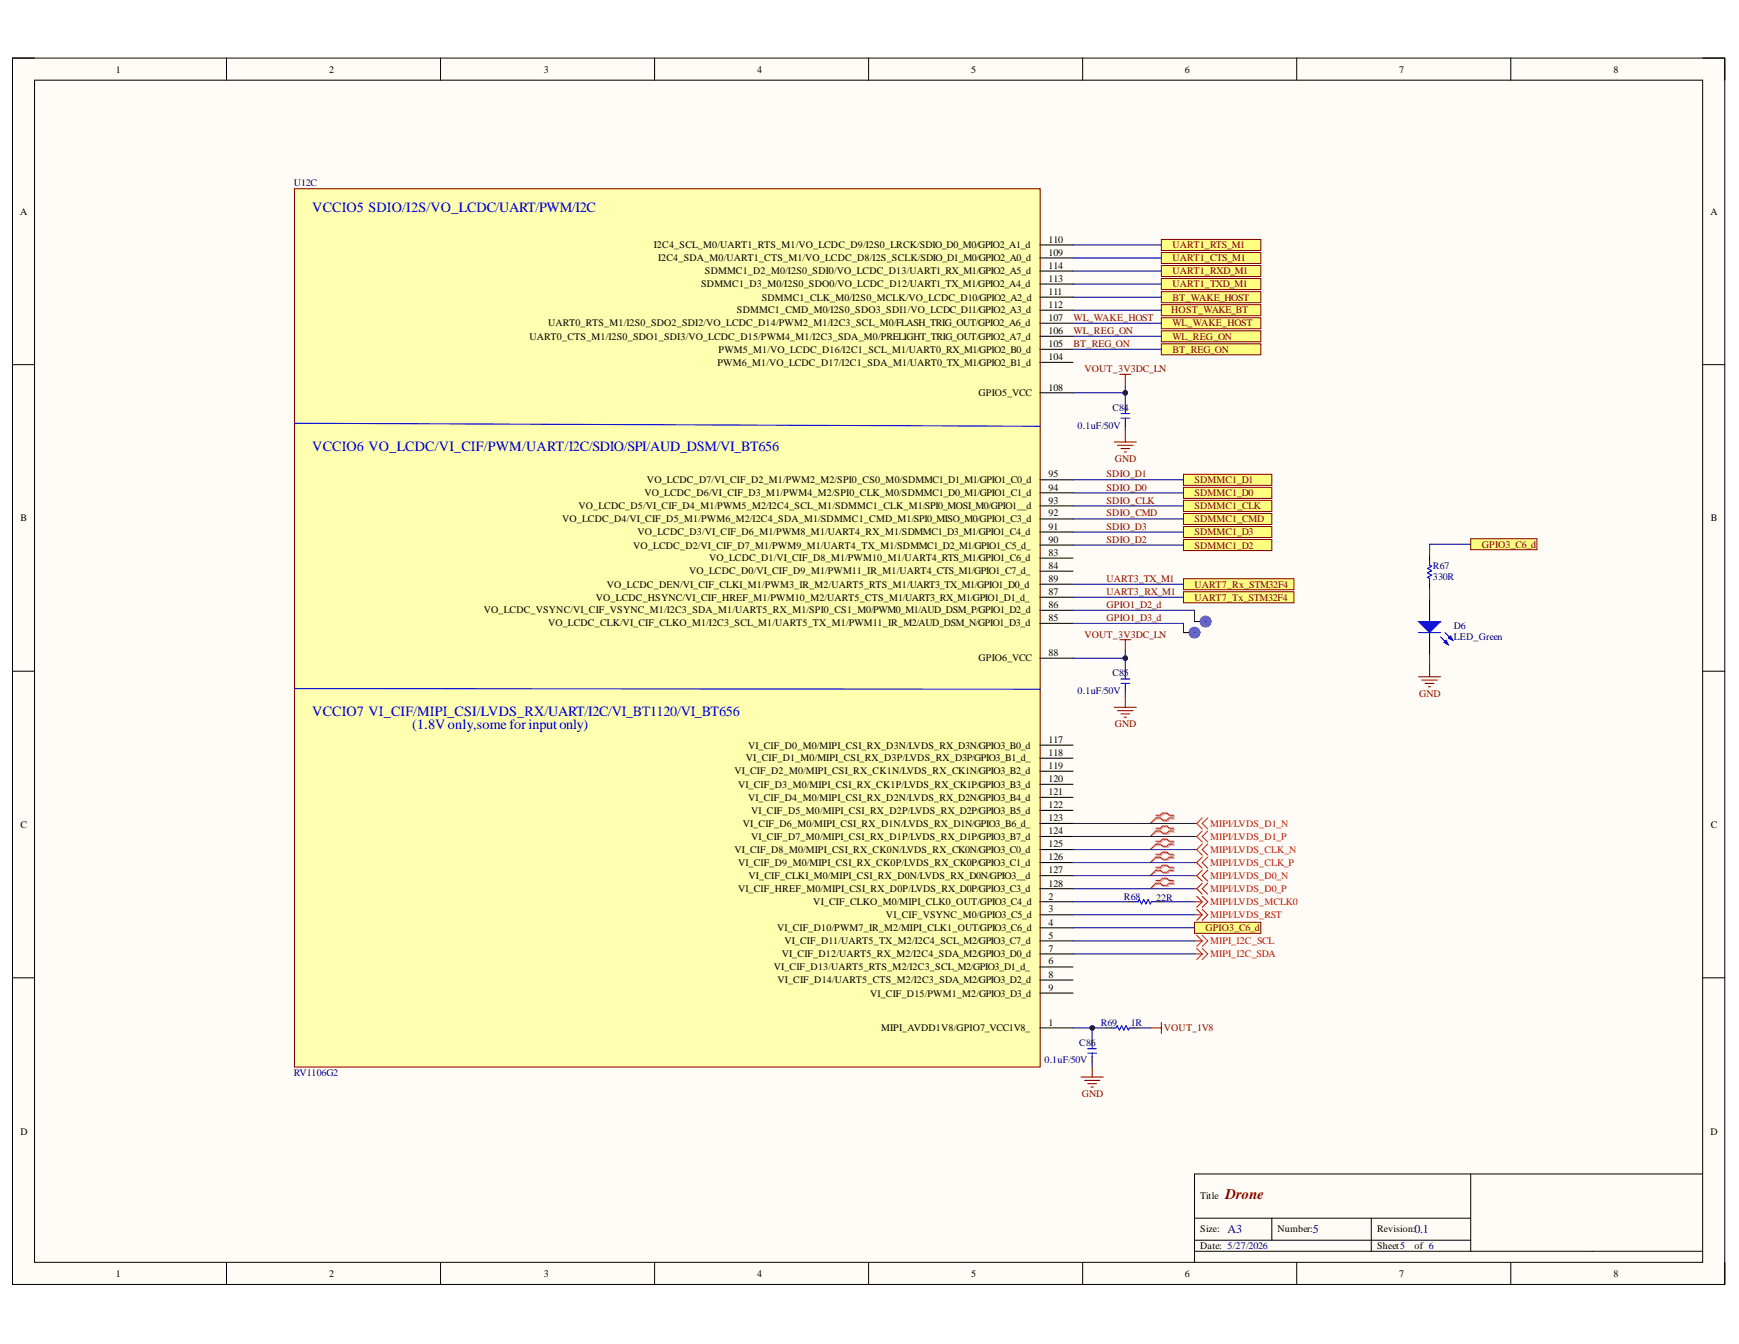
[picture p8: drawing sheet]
<svg xmlns="http://www.w3.org/2000/svg" width="279mm" height="216mm" viewBox="0 0 279 216" stroke-linecap="round" stroke-linejoin="round" font-family="sans-serif">
<defs><g id="words">
<text font-size="2.4" fill="#800000" x="196.9" y="192.7">Drone</text>
<g font-size="2.3" fill="#00f">
<text x="50.2" y="34">VCCIO5 SDIO/I2S/VO_LCDC/UART/PWM/I2C</text>
<text x="50.2" y="72.4">VCCIO6 VO_LCDC/VI_CIF/PWM/UART/I2C/SDIO/SPI/AUD_DSM/VI_BT656</text>
<text x="50.2" y="115">VCCIO7 VI_CIF/MIPI_CSI/LVDS_RX/UART/I2C/VI_BT1120/VI_BT656</text>
<text x="66.2" y="117.1">(1.8Vonly,some forinputonly)</text>
</g>
<g font-size="1.9" fill="#000080">
<text x="197.2" y="198.1">A3</text>
<text x="210.9" y="198.1">5</text>
<text x="227.3" y="198.1">0.1</text>
</g>
<g font-size="1.6">
<text x="18.6" y="11.7">1</text>
<text x="52.9" y="11.7">2</text>
<text x="87.4" y="11.7">3</text>
<text x="121.6" y="11.7">4</text>
<text x="156" y="11.7">5</text>
<text x="190.4" y="11.7">6</text>
<text x="224.8" y="11.7">7</text>
<text x="259.2" y="11.7">8</text>
<text x="3.2" y="34.5">A</text>
<text x="274.8" y="34.5">A</text>
<text x="105" y="39.8">I2C4_SCL_M0/UART1_RTS_M1/VO_LCDC_D9/I2S0_LRCK/SDIO_D0_M0/GPIO2_A1_d</text>
<text x="105.7" y="41.9">I2C4_SDA_M0/UART1_CTS_M1/VO_LCDC_D8/I2S_SCLK/SDIO_D1_M0/GPIO2_A0_d</text>
<text x="168.5" y="39">110</text>
<text x="168.5" y="41.1">109</text>
<text x="112.7" y="46.2">SDMMC1_D3_M0/I2S0_SDO0/VO_LCDC_D12/UART1_TX_M1/GPIO2_A4_d</text>
<text x="113.3" y="44.1">SDMMC1_D2_M0/I2S0_SDI0/VO_LCDC_D13/UART1_RX_M1/GPIO2_A5_d</text>
<text x="168.5" y="43.2">114</text>
<text x="168.5" y="45.2">113</text>
<text x="168.5" y="47.4">111</text>
<text x="88" y="52.4">UART0_RTS_M1/I2S0_SDO2_SDI2/VO_LCDC_D14/PWM2_M1/I2C3_SCL_M0/FLASH_TRIG_OUT/GPIO2_A6_d</text>
<text x="118.4" y="50.3">SDMMC1_CMD_M0/I2S0_SDO3_SDI1/VO_LCDC_D11/GPIO2_A3_d</text>
<text x="122.4" y="48.3">SDMMC1_CLK_M0/I2S0_MCLK/VO_LCDC_D10/GPIO2_A2_d</text>
<text x="168.5" y="49.5">112</text>
<text x="168.5" y="51.6">107</text>
<text x="168.5" y="53.6">106</text>
<text x="85.1" y="54.5">UART0_CTS_M1/I2S0_SDO1_SDI3/VO_LCDC_D15/PWM4_M1/I2C3_SDA_M0/PRELIGHT_TRIG_OUT/GPIO2_A7_d</text>
<text x="115.3" y="58.8">PWM6_M1/VO_LCDC_D17/I2C1_SDA_M1/UART0_TX_M1/GPIO2_B1_d</text>
<text x="115.5" y="56.7">PWM5_M1/VO_LCDC_D16/I2C1_SCL_M1/UART0_RX_M1/GPIO2_B0_d</text>
<text x="168.5" y="55.7">105</text>
<text x="168.5" y="57.8">104</text>
<text x="157.2" y="63.6">GPIO5_VCC</text>
<text x="168.5" y="62.7">108</text>
<text x="103.9" y="77.6">VO_LCDC_D7/VI_CIF_D2_M1/PWM2_M2/SPI0_CS0_M0/SDMMC1_D1_M1/GPIO1_C0_d</text>
<text x="168.5" y="76.7">95</text>
<text x="3.3" y="83.7">B</text>
<text x="90.3" y="83.9">VO_LCDC_D4/VI_CIF_D5_M1/PWM6_M2/I2C4_SDA_M1/SDMMC1_CMD_M1/SPI0_MISO_M0/GPIO1_C3_d</text>
<text x="93" y="81.8">VO_LCDC_D5/VI_CIF_D4_M1/PWM5_M2/I2C4_SCL_M1/SDMMC1_CLK_M1/SPI0_MOSI_M0/GPIO1__d</text>
<text x="103.5" y="79.7">VO_LCDC_D6/VI_CIF_D3_M1/PWM4_M2/SPI0_CLK_M0/SDMMC1_D0_M1/GPIO1_C1_d</text>
<text x="168.5" y="78.8">94</text>
<text x="168.5" y="80.9">93</text>
<text x="168.5" y="83">92</text>
<text x="274.9" y="83.7">B</text>
<text x="101.7" y="88.1">VO_LCDC_D2/VI_CIF_D7_M1/PWM9_M1/UART4_TX_M1/SDMMC1_D2_M1/GPIO1_C5_d_</text>
<text x="102.4" y="86">VO_LCDC_D3/VI_CIF_D6_M1/PWM8_M1/UART4_RX_M1/SDMMC1_D3_M1/GPIO1_C4_d</text>
<text x="168.5" y="85.1">91</text>
<text x="168.5" y="87.2">90</text>
<text x="168.5" y="89.3">83</text>
<text x="97.5" y="94.4">VO_LCDC_DEN/VI_CIF_CLKI_M1/PWM3_IR_M2/UART5_RTS_M1/UART3_TX_M1/GPIO1_D0_d</text>
<text x="110.7" y="92.3">VO_LCDC_D0/VI_CIF_D9_M1/PWM11_IR_M1/UART4_CTS_M1/GPIO1_C7_d_</text>
<text x="113.9" y="90.2">VO_LCDC_D1/VI_CIF_D8_M1/PWM10_M1/UART4_RTS_M1/GPIO1_C6_d</text>
<text x="168.5" y="91.4">84</text>
<text x="168.5" y="93.4">89</text>
<text x="168.5" y="95.6">87</text>
<text x="77.7" y="98.5">VO_LCDC_VSYNC/VI_CIF_VSYNC_M1/I2C3_SDA_M1/UART5_RX_M1/SPI0_CS1_M0/PWM0_M1/AUD_DSM_P/GPIO1_D2_d</text>
<text x="88" y="100.6">VO_LCDC_CLK/VI_CIF_CLKO_M1/I2C3_SCL_M1/UART5_TX_M1/PWM11_IR_M2/AUD_DSM_N/GPIO1_D3_d</text>
<text x="95.7" y="96.5">VO_LCDC_HSYNC/VI_CIF_HREF_M1/PWM10_M2/UART5_CTS_M1/UART3_RX_M1/GPIO1_D1_d_</text>
<text x="168.5" y="97.7">86</text>
<text x="168.5" y="99.8">85</text>
<text x="157.2" y="106.2">GPIO6_VCC</text>
<text x="168.5" y="105.4">88</text>
<text x="168.5" y="119.3">117</text>
<text x="118" y="124.4">VI_CIF_D2_M0/MIPI_CSI_RX_CK1N/LVDS_RX_CK1N/GPIO3_B2_d</text>
<text x="119.8" y="122.3">VI_CIF_D1_M0/MIPI_CSI_RX_D3P/LVDS_RX_D3P/GPIO3_B1_d_</text>
<text x="120.2" y="120.3">VI_CIF_D0_M0/MIPI_CSI_RX_D3N/LVDS_RX_D3N/GPIO3_B0_d</text>
<text x="168.5" y="121.4">118</text>
<text x="168.5" y="123.6">119</text>
<text x="168.5" y="125.6">120</text>
<text x="118.6" y="126.5">VI_CIF_D3_M0/MIPI_CSI_RX_CK1P/LVDS_RX_CK1P/GPIO3_B3_d</text>
<text x="120.2" y="128.6">VI_CIF_D4_M0/MIPI_CSI_RX_D2N/LVDS_RX_D2N/GPIO3_B4_d</text>
<text x="120.7" y="130.7">VI_CIF_D5_M0/MIPI_CSI_RX_D2P/LVDS_RX_D2P/GPIO3_B5_d</text>
<text x="168.5" y="127.7">121</text>
<text x="168.5" y="129.8">122</text>
<text x="168.5" y="131.9">123</text>
<text x="3.3" y="132.9">C</text>
<text x="118" y="137">VI_CIF_D8_M0/MIPI_CSI_RX_CK0N/LVDS_RX_CK0N/GPIO3_C0_d</text>
<text x="119.3" y="132.8">VI_CIF_D6_M0/MIPI_CSI_RX_D1N/LVDS_RX_D1N/GPIO3_B6_d_</text>
<text x="120.7" y="134.9">VI_CIF_D7_M0/MIPI_CSI_RX_D1P/LVDS_RX_D1P/GPIO3_B7_d</text>
<text x="168.5" y="134">124</text>
<text x="168.5" y="136.1">125</text>
<text x="274.9" y="132.9">C</text>
<text x="118.6" y="139.1">VI_CIF_D9_M0/MIPI_CSI_RX_CK0P/LVDS_RX_CK0P/GPIO3_C1_d</text>
<text x="118.6" y="143.3">VI_CIF_HREF_M0/MIPI_CSI_RX_D0P/LVDS_RX_D0P/GPIO3_C3_d</text>
<text x="120.3" y="141.1">VI_CIF_CLKI_M0/MIPI_CSI_RX_D0N/LVDS_RX_D0N/GPIO3__d</text>
<text x="168.5" y="138.2">126</text>
<text x="168.5" y="140.3">127</text>
<text x="168.5" y="142.4">128</text>
<text x="124.8" y="149.6">VI_CIF_D10/PWM7_IR_M2/MIPI_CLK1_OUT/GPIO3_C6_d</text>
<text x="130.7" y="145.4">VI_CIF_CLKO_M0/MIPI_CLK0_OUT/GPIO3_C4_d</text>
<text x="142.3" y="147.5">VI_CIF_VSYNC_M0/GPIO3_C5_d</text>
<text x="168.5" y="144.5">2</text>
<text x="168.5" y="146.6">3</text>
<text x="168.5" y="148.7">4</text>
<text x="124.3" y="155.9">VI_CIF_D13/UART5_RTS_M2/I2C3_SCL_M2/GPIO3_D1_d_</text>
<text x="125.6" y="153.8">VI_CIF_D12/UART5_RX_M2/I2C4_SDA_M2/GPIO3_D0_d</text>
<text x="126" y="151.6">VI_CIF_D11/UART5_TX_M2/I2C4_SCL_M2/GPIO3_C7_d</text>
<text x="168.5" y="150.8">5</text>
<text x="168.5" y="152.9">7</text>
<text x="168.5" y="154.9">6</text>
<text x="124.9" y="158">VI_CIF_D14/UART5_CTS_M2/I2C3_SDA_M2/GPIO3_D2_d</text>
<text x="139.8" y="160.1">VI_CIF_D15/PWM1_M2/GPIO3_D3_d</text>
<text x="168.5" y="157">8</text>
<text x="168.5" y="159.2">9</text>
<text x="141.6" y="165.7">MIPI_AVDD1V8/GPIO7_VCC1V8_</text>
<text x="168.5" y="164.7">1</text>
<text x="3.3" y="182.3">D</text>
<text x="274.8" y="182.3">D</text>
<text x="192.8" y="192.7">Title</text>
<text x="192.8" y="198">Size:</text>
<text x="205.3" y="198">Number:</text>
<text x="221.3" y="198">Revision:</text>
<text x="192.8" y="200.6">Date: 5/27/2026</text>
<text x="221.3" y="200.6">Sheet5</text>
<text x="227.3" y="200.6">of 6</text>
<text x="18.6" y="205.1">1</text>
<text x="52.9" y="205.1">2</text>
<text x="87.4" y="205.1">3</text>
<text x="121.6" y="205.1">4</text>
<text x="156" y="205.1">5</text>
<text x="190.4" y="205.1">6</text>
<text x="224.8" y="205.1">7</text>
<text x="259.2" y="205.1">8</text>
</g>
<g font-size="1.6" fill="#000080">
<text x="47.2" y="29.9">U12C</text>
<text x="173.1" y="68.8">0.1uF/50V</text>
<text x="178.7" y="66">C84</text>
<text x="230.2" y="91.3">R67</text>
<text x="230.2" y="93.1">330R</text>
<text x="233.6" y="101.1">D6</text>
<text x="233.6" y="102.8">LED_Green</text>
<text x="173.1" y="111.5">0.1uF/50V</text>
<text x="178.7" y="108.7">C85</text>
<text x="180.6" y="144.5">R68</text>
<text x="185.7" y="144.7">22R</text>
<text x="176.9" y="164.8">R69</text>
<text x="181.7" y="164.8">1R</text>
<text x="47.2" y="172.8">RV1106G2</text>
<text x="167.8" y="170.8">0.1uF/50V</text>
<text x="173.4" y="168">C86</text>
</g>
<g font-size="1.6" fill="#800000">
<text x="188.4" y="39.8">UART1_RTS_M1</text>
<text x="188.4" y="41.9">UART1_CTS_M1</text>
<text x="188.4" y="44.1">UART1_RXD_M1</text>
<text x="188.4" y="46.2">UART1_TXD_M1</text>
<text x="172.5" y="51.6">WL_WAKE_HOST</text>
<text x="172.5" y="53.6">WL_REG_ON</text>
<text x="188.2" y="50.3">HOST_WAKE_BT</text>
<text x="188.4" y="52.4">WL_WAKE_HOST</text>
<text x="188.4" y="48.3">BT_WAKE_HOST</text>
<text x="172.5" y="55.7">BT_REG_ON</text>
<text x="174.2" y="59.8">VOUT_3V3DC_LN</text>
<text x="188.4" y="56.7">BT_REG_ON</text>
<text x="188.4" y="54.5">WL_REG_ON</text>
<text x="177.8" y="76.7">SDIO_D1</text>
<text x="179.1" y="74.2">GND</text>
<text x="191.9" y="77.6">SDMMC1_D1</text>
<text x="177.8" y="83">SDIO_CMD</text>
<text x="177.8" y="80.9">SDIO_CLK</text>
<text x="177.8" y="78.8">SDIO_D0</text>
<text x="191.9" y="83.9">SDMMC1_CMD</text>
<text x="191.9" y="81.8">SDMMC1_CLK</text>
<text x="191.9" y="79.7">SDMMC1_D0</text>
<text x="177.8" y="85.1">SDIO_D3</text>
<text x="177.8" y="87.2">SDIO_D2</text>
<text x="191.9" y="86">SDMMC1_D3</text>
<text x="191.9" y="88.1">SDMMC1_D2</text>
<text x="238.1" y="88">GPIO3_C6_d</text>
<text x="177.8" y="95.6">UART3_RX_M1</text>
<text x="177.8" y="93.4">UART3_TX_M1</text>
<text x="191.9" y="94.4">UART7_Rx_STM32F4</text>
<text x="177.8" y="97.7">GPIO1_D2_d</text>
<text x="177.8" y="99.8">GPIO1_D3_d</text>
<text x="191.9" y="96.5">UART7_Tx_STM32F4</text>
<text x="174.2" y="102.4">VOUT_3V3DC_LN</text>
<text x="228" y="111.9">GND</text>
<text x="179.1" y="116.8">GND</text>
<text x="193.7" y="149.6">GPIO3_C6_d</text>
<text x="187" y="165.7">VOUT_1V8</text>
<text x="173.8" y="176.2">GND</text>
</g>
<g font-size="1.6" fill="#f00">
<text x="194.4" y="132.8">MIPI/LVDS_D1_N</text>
<text x="194.4" y="134.9">MIPI/LVDS_D1_P</text>
<text x="194.4" y="137">MIPI/LVDS_CLK_N</text>
<text x="194.4" y="139.1">MIPI/LVDS_CLK_P</text>
<text x="194.4" y="141.1">MIPI/LVDS_D0_N</text>
<text x="194.4" y="143.3">MIPI/LVDS_D0_P</text>
<text x="194.4" y="145.4">MIPI/LVDS_MCLK0</text>
<text x="194.4" y="147.5">MIPI/LVDS_RST</text>
<text x="194.4" y="151.6">MIPI_I2C_SCL</text>
<text x="194.4" y="153.8">MIPI_I2C_SDA</text>
</g>
</g></defs>
<path d="M2 9.3h275.1v197h-275.1z" fill-rule="evenodd" fill="#fffcf8"/>
<path d="M2 9.3h275.1v197h-275.1z" fill="none" stroke="#000" stroke-width=".16"/>
<path d="M5.6 12.9h268v189.9h-268z" fill-rule="evenodd" fill="#fffcf8"/>
<g fill="none" stroke="#000" stroke-width=".16">
<path d="M2 9.3h3.6M5.6 12.9h268v189.9h-268zM36.4 9.3v3.6M70.8 9.3v3.6M105.2 9.3v3.6M139.6 9.3v3.6M173.9 9.3v3.6M208.3 9.3v3.6M242.7 9.3v3.6M273.6 9.3h3.5v3.6M2 58.6h3.6M273.6 58.6h3.5"/>
<path d="M2 107.8h3.6M273.6 107.8h3.5M2 157.1h3.6M273.6 157.1h3.5M191.9 195.7h44.4M191.9 199.2h44.4M204.3 195.7v3.5M220.3 195.7v5.3M236.3 188.6v12.4M273.6 188.6h-81.7v14.2M36.4 202.8v3.5M70.8 202.8v3.5"/>
<path d="M105.2 202.8v3.5M139.6 202.8v3.5M173.9 202.8v3.5M191.9 201h81.7M208.3 202.8v3.5M242.7 202.8v3.5M277.1 202.8v3.5"/>
</g>
<path d="M180.8 65v.9M180.8 67.7v.9M229.7 89.2v.9M229.7 93.6v.9M229.7 96.3v3.5M180.8 107.7v.8M180.8 110.3v.9M229.7 101.6v3.6M175.5 167.1v.8M175.5 169.7v.9M177.7 165.1h.9M182.2 165.1h.9" fill="none" stroke="#000" stroke-width=".17"/>
<g fill="none" stroke="#00f" stroke-width=".17">
<path d="M180.1 66.4h1.4M180.1 67.2h1.4M180.8 65.9v.5M180.8 67.2v.5M229.7 90.1v.7l.3 .2-.7 .3 .7 .4-.7 .3 .7 .4-.7 .3 .4 .2v.7M180.1 109.1h1.4M180.1 109.8h1.4M180.8 108.5v.6M180.8 109.8v.5M174.8 168.5h1.4M174.8 169.2h1.4M175.5 167.9v.6"/>
<path d="M175.5 169.2v.5M178.6 165.1h.7l.2-.3 .3 .7 .4-.7 .4 .7 .3-.7 .4 .7 .1-.4h.8"/>
</g>
<g fill="none" stroke="#800000" stroke-width=".17">
<path d="M179 71h3.6M179.6 71.5h2.4M179.9 60.1h1.8M180.1 72.1h1.4M180.6 72.6h.4M180.8 60.1v1.8M180.8 69.2v1.8M179 113.6h3.6M179.6 114.2h2.4M179.9 102.8h1.8M180.1 114.7h1.4M180.6 115.2h.4"/>
<path d="M180.8 102.8v1.7M180.8 111.9v1.7M173.7 173h3.5M174.2 173.6h2.5M174.8 174.1h1.4M175.3 174.6h.4M175.5 171.2v1.8M184.8 165.1h1.8M186.6 164.2v1.8"/>
</g>
<path d="M227.9 99.8h3.6l-1.8 1.8z" fill="#00f"/>
<path d="M227.9 99.8h3.6l-1.8 1.8zM231.5 102.3l1.2 1.3M232.2 101.6l1.2 1.3" fill="none" stroke="#00f" stroke-width=".17"/>
<path d="M232 103.2l.4-.3 .3 .7z" fill="#00f"/>
<path d="M232 103.2l.4-.3 .3 .7z" fill="none" stroke="#00f" stroke-width=".17"/>
<path d="M232.7 102.5l.4-.4 .3 .8z" fill="#00f"/>
<path d="M227.9 101.6h3.6M232.7 102.5l.4-.4 .3 .8z" fill="none" stroke="#00f" stroke-width=".17"/>
<path d="M227.9 108.7h3.6M228.4 109.3h2.5M229 109.8h1.4M229.5 110.3h.4M229.7 106.9v1.8" fill="none" stroke="#800000" stroke-width=".17"/>
<path d="M47.3 30.3h119.8v141.1h-119.8z" fill-rule="evenodd" fill="#ffffb0"/>
<path d="M47.3 30.3h119.8v141.1h-119.8z" fill="none" stroke="#800000" stroke-width=".17"/>
<g fill="none" stroke="#000" stroke-width=".17">
<path d="M167.1 39.3h5.3M167.1 41.4h5.3M167.1 43.5h5.3M167.1 45.6h5.3M167.1 47.7h5.3M167.1 49.8h5.3M167.1 51.9h5.3M167.1 54h5.3M167.1 56.1h5.3M167.1 58.2h5.3M167.1 63.1h5.3M167.1 77.1h5.3"/>
<path d="M167.1 79.2h5.3M167.1 81.3h5.3M167.1 83.4h5.3M167.1 85.5h5.3M167.1 87.6h5.3M167.1 89.7h5.3M167.1 91.8h5.3M167.1 93.8h5.3M167.1 95.9h5.3M167.1 98h5.3M167.1 100.1h5.3M167.1 105.7h5.3"/>
<path d="M167.1 119.7h5.3M167.1 121.8h5.3M167.1 123.9h5.3M167.1 126h5.3M167.1 128.1h5.3M167.1 130.2h5.3M167.1 132.3h5.3M167.1 134.4h5.3M167.1 136.5h5.3M167.1 138.6h5.3M167.1 140.7h5.3M167.1 142.8h5.3"/>
<path d="M167.1 144.9h5.3M167.1 147h5.3M167.1 149h5.3M167.1 151.1h5.3M167.1 153.2h5.3M167.1 155.3h5.3M167.1 157.4h5.3M167.1 159.5h5.3M181.3 144.9h.9M185.7 144.9h.9M167.1 165.1h5.3"/>
</g>
<path d="M47.3 68l119.8 .5M47.3 110.6l119.8 .1M182.2 144.9h.7l.2-.4 .3 .7 .4-.7 .3 .7 .4-.7 .3 .7 .2-.3h.7" fill="none" stroke="#00f" stroke-width=".17"/>
<g fill="none" stroke="#f00" stroke-width=".17">
<path d="M185.7 130.9h.7l.4-.3h.7l.3 .3h.7M185.7 131.4h.7l.4 .4h.7l.3-.4h.7M185.7 133h.7l.4-.3h.7l.3 .3h.7M185.7 133.5h.7l.4 .3h.7l.3-.3h.7M185.7 135.1h.7l.4-.3h.7l.3 .3h.7M185.7 135.6h.7l.4 .3h.7l.3-.3h.7M185.7 137.2h.7l.4-.3h.7l.3 .3h.7M185.7 137.7h.7l.4 .3h.7l.3-.3h.7M185.7 139.3h.7l.4-.3h.7l.3 .3h.7M185.7 139.8h.7l.4 .3h.7l.3-.3h.7M191.9 132.3h.4M191.9 134.4h.4"/>
<path d="M191.9 136.5h.4M191.9 138.6h.4M192.3 132.3l.9 .9M192.3 134.4l.9 .9M192.3 136.5l.9 .9M192.3 138.6l.9 .9M193.2 131.4l-.9 .9M193.2 133.5l-.9 .9M193.2 135.6l-.9 .9M193.2 137.7l-.9 .9M193.2 139.8l-.9 .9M194 131.4l-.8 .9 .8 .9"/>
<path d="M194 133.5l-.8 .9 .8 .9M194 135.6l-.8 .9 .8 .9M194 137.7l-.8 .9 .8 .9M194 139.8l-.8 .9 .8 .9M185.7 141.4h.7l.4-.3h.7l.3 .3h.7M185.7 141.9h.7l.4 .3h.7l.3-.3h.7M191.9 140.7h.4M191.9 142.8h.4M191.9 144.9h1.3M191.9 147h1.3M191.9 151.2h1.3M191.9 153.2h1.3"/>
<path d="M192.3 140.7l.9 .9M192.3 142.8l.9 .8M192.3 144l.9 .9M192.3 146.1l.9 .9M192.3 150.3l.9 .9M192.3 152.4l.9 .8M193.2 141.9l-.9 .9M193.2 144.9l-.9 .8M193.2 144l.8 .9-.8 .8M193.2 147l-.9 .8M193.2 146.1l.8 .9-.8 .8M193.2 151.2l-.9 .8"/>
<path d="M193.2 150.3l.8 .9-.8 .8M193.2 153.2l-.9 .9M193.2 152.4l.8 .8-.8 .9M194 141.9l-.8 .9 .8 .8"/>
</g>
<path d="M185.9 131.1h.7l.4-.3h.7l.3 .3h.7M185.9 131.6h.7l.4 .3h.7l.3-.3h.7M185.9 133.2h.7l.4-.3h.7l.3 .3h.7M185.9 133.7h.7l.4 .3h.7l.3-.3h.7M185.9 135.3h.7l.4-.3h.7l.3 .3h.7M185.9 135.8h.7l.4 .3h.7l.3-.3h.7M185.9 137.4h.7l.4-.3h.7l.3 .3h.7M185.9 137.9h.7l.4 .3h.7l.3-.3h.7M185.9 139.5h.7l.4-.3h.7l.3 .3h.7M185.9 140h.7l.4 .3h.7l.3-.3h.7M185.9 141.6h.7l.4-.3h.7l.3 .3h.7M185.9 142h.7l.4 .4h.7l.3-.4h.7" fill="none" stroke="#d0a19e" stroke-width=".17"/>
<path d="M185.9 131.6l-1.1 .7M185.9 133.7l-1.1 .7M185.9 135.8l-1.1 .7M185.9 137.9l-1.1 .7M185.9 140l-1.1 .7M185.9 142l-1.1 .8" fill="none" stroke="#d0a19e" stroke-width=".16"/>
<path d="M185.7 131.4l-.9 .9M185.7 133.5l-.9 .9M185.7 135.6l-.9 .9M185.7 137.7l-.9 .9M185.7 139.8l-.9 .9M185.7 141.9l-.9 .9" fill="none" stroke="#f00" stroke-width=".16"/>
<path d="M191.9 148.2h10.7v1.7h-10.7z" fill-rule="evenodd" fill="#ffff80"/>
<path d="M191.9 148.2h10.7v1.7h-10.7z" fill="none" stroke="#800000" stroke-width=".16"/>
<path d="M236.3 86.5h10.6v1.8h-10.6z" fill-rule="evenodd" fill="#ffff80"/>
<path d="M236.3 86.5h10.6v1.8h-10.6z" fill="none" stroke="#800000" stroke-width=".16"/>
<path d="M190.1 82.5h14.2v1.8h-14.2z" fill-rule="evenodd" fill="#ffff80"/>
<path d="M190.1 82.5h14.2v1.8h-14.2z" fill="none" stroke="#800000" stroke-width=".16"/>
<path d="M190.1 80.4h14.2v1.8h-14.2z" fill-rule="evenodd" fill="#ffff80"/>
<path d="M190.1 80.4h14.2v1.8h-14.2z" fill="none" stroke="#800000" stroke-width=".16"/>
<path d="M190.1 84.6h14.2v1.8h-14.2z" fill-rule="evenodd" fill="#ffff80"/>
<path d="M190.1 84.6h14.2v1.8h-14.2z" fill="none" stroke="#800000" stroke-width=".16"/>
<path d="M190.1 78.3h14.2v1.8h-14.2z" fill-rule="evenodd" fill="#ffff80"/>
<path d="M190.1 78.3h14.2v1.8h-14.2z" fill="none" stroke="#800000" stroke-width=".16"/>
<path d="M190.1 76.2h14.2v1.8h-14.2z" fill-rule="evenodd" fill="#ffff80"/>
<path d="M190.1 76.2h14.2v1.8h-14.2z" fill="none" stroke="#800000" stroke-width=".16"/>
<path d="M190.1 95.1h17.8v1.7h-17.8z" fill-rule="evenodd" fill="#ffff80"/>
<path d="M190.1 95.1h17.8v1.7h-17.8z" fill="none" stroke="#800000" stroke-width=".16"/>
<path d="M190.1 86.7h14.2v1.7h-14.2z" fill-rule="evenodd" fill="#ffff80"/>
<path d="M190.1 86.7h14.2v1.7h-14.2z" fill="none" stroke="#800000" stroke-width=".16"/>
<path d="M190.1 93h17.8v1.7h-17.8z" fill-rule="evenodd" fill="#ffff80"/>
<path d="M190.1 93h17.8v1.7h-17.8z" fill="none" stroke="#800000" stroke-width=".16"/>
<path d="M186.6 42.7h16v1.7h-16z" fill-rule="evenodd" fill="#ffff80"/>
<path d="M186.6 42.7h16v1.7h-16z" fill="none" stroke="#800000" stroke-width=".16"/>
<path d="M186.6 44.7h16v1.8h-16z" fill-rule="evenodd" fill="#ffff80"/>
<path d="M186.6 44.7h16v1.8h-16z" fill="none" stroke="#800000" stroke-width=".16"/>
<path d="M186.6 55.2h16v1.8h-16z" fill-rule="evenodd" fill="#ffff80"/>
<path d="M186.6 55.2h16v1.8h-16z" fill="none" stroke="#800000" stroke-width=".16"/>
<path d="M186.6 51h16v1.8h-16z" fill-rule="evenodd" fill="#ffff80"/>
<path d="M186.6 51h16v1.8h-16z" fill="none" stroke="#800000" stroke-width=".16"/>
<path d="M186.6 53.1h16v1.8h-16z" fill-rule="evenodd" fill="#ffff80"/>
<path d="M186.6 53.1h16v1.8h-16z" fill="none" stroke="#800000" stroke-width=".16"/>
<path d="M186.6 48.9h16v1.8h-16z" fill-rule="evenodd" fill="#ffff80"/>
<path d="M186.6 48.9h16v1.8h-16z" fill="none" stroke="#800000" stroke-width=".16"/>
<path d="M186.6 46.8h16v1.8h-16z" fill-rule="evenodd" fill="#ffff80"/>
<path d="M186.6 46.8h16v1.8h-16z" fill="none" stroke="#800000" stroke-width=".16"/>
<path d="M186.6 38.5h16v1.7h-16z" fill-rule="evenodd" fill="#ffff80"/>
<path d="M186.6 38.5h16v1.7h-16z" fill="none" stroke="#800000" stroke-width=".16"/>
<path d="M186.6 40.6h16v1.7h-16z" fill-rule="evenodd" fill="#ffff80"/>
<path d="M186.6 40.6h16v1.7h-16z" fill="none" stroke="#800000" stroke-width=".16"/>
<path d="M191.9 99.8h1.8M190.1 101.6h1.8" fill="none" stroke="#000" stroke-width=".17"/>
<g fill="none" stroke="#009cca" stroke-width=".85">
<circle cx="193.7" cy="99.8" r=".53"/>
<circle cx="191.9" cy="101.6" r=".53"/>
</g>
<path d="M172.4 93.9h17.7M172.4 165.1h3.1" fill="none" stroke="#000080" stroke-width=".17"/>
<circle cx="175.5" cy="165.1" r=".35" fill="#000080"/>
<circle cx="175.5" cy="165.1" r=".35" fill="none" stroke="#000080" stroke-width=".16"/>
<path d="M172.4 105.7h8.4v2M172.4 138.6h19.5M172.4 136.5h19.5M172.4 134.4h19.5M172.4 132.3h19.5M172.4 153.2h19.5M172.4 151.2h19.5M172.4 149h19.5M172.4 147h19.5M172.4 144.9h8.9M172.4 142.8h19.5M172.4 140.7h19.5" fill="none" stroke="#000080" stroke-width=".17"/>
<circle cx="180.8" cy="105.7" r=".35" fill="#000080"/>
<circle cx="180.8" cy="105.7" r=".35" fill="none" stroke="#000080" stroke-width=".16"/>
<path d="M172.4 63.1h8.4v1.9M172.4 79.2h17.7M172.4 77.1h17.7M172.4 95.9h17.7M172.4 87.6h17.7M172.4 85.5h17.7M172.4 83.4h17.7M172.4 81.3h17.7" fill="none" stroke="#000080" stroke-width=".17"/>
<circle cx="180.8" cy="63.1" r=".35" fill="#000080"/>
<circle cx="180.8" cy="63.1" r=".35" fill="none" stroke="#000080" stroke-width=".16"/>
<path d="M177.7 165.1h-2.2v2" fill="none" stroke="#000080" stroke-width=".17"/>
<circle cx="175.5" cy="165.1" r=".35" fill="#000080"/>
<circle cx="175.5" cy="165.1" r=".35" fill="none" stroke="#000080" stroke-width=".16"/>
<path d="M236.3 87.4h-6.6v1.8M180.8 104.5v1.2M180.8 111.2v.7M186.6 144.9h5.3M175.5 170.6v.6M183.1 165.1h1.7" fill="none" stroke="#000080" stroke-width=".17"/>
<circle cx="180.8" cy="105.7" r=".35" fill="#000080"/>
<circle cx="180.8" cy="105.7" r=".35" fill="none" stroke="#000080" stroke-width=".16"/>
<path d="M180.8 61.9v1.2M180.8 68.6v.6" fill="none" stroke="#000080" stroke-width=".17"/>
<circle cx="180.8" cy="63.1" r=".35" fill="#000080"/>
<circle cx="180.8" cy="63.1" r=".35" fill="none" stroke="#000080" stroke-width=".16"/>
<g fill="none" stroke="#000080" stroke-width=".17">
<path d="M172.4 39.4h14.2M172.4 43.5h14.2M172.4 45.6h14.2M172.4 54h14.2M172.4 56.1h14.2M172.4 51.9h14.2M172.4 49.8h14.2M172.4 47.7h14.2M172.4 41.4h14.2M172.4 98h19.5v1.8M229.7 94.5v1.8M172.4 100.1h17.7v1.5"/>
<path d="M229.7 105.2v1.7"/>
</g>
<use href="#words"/>
</svg>
